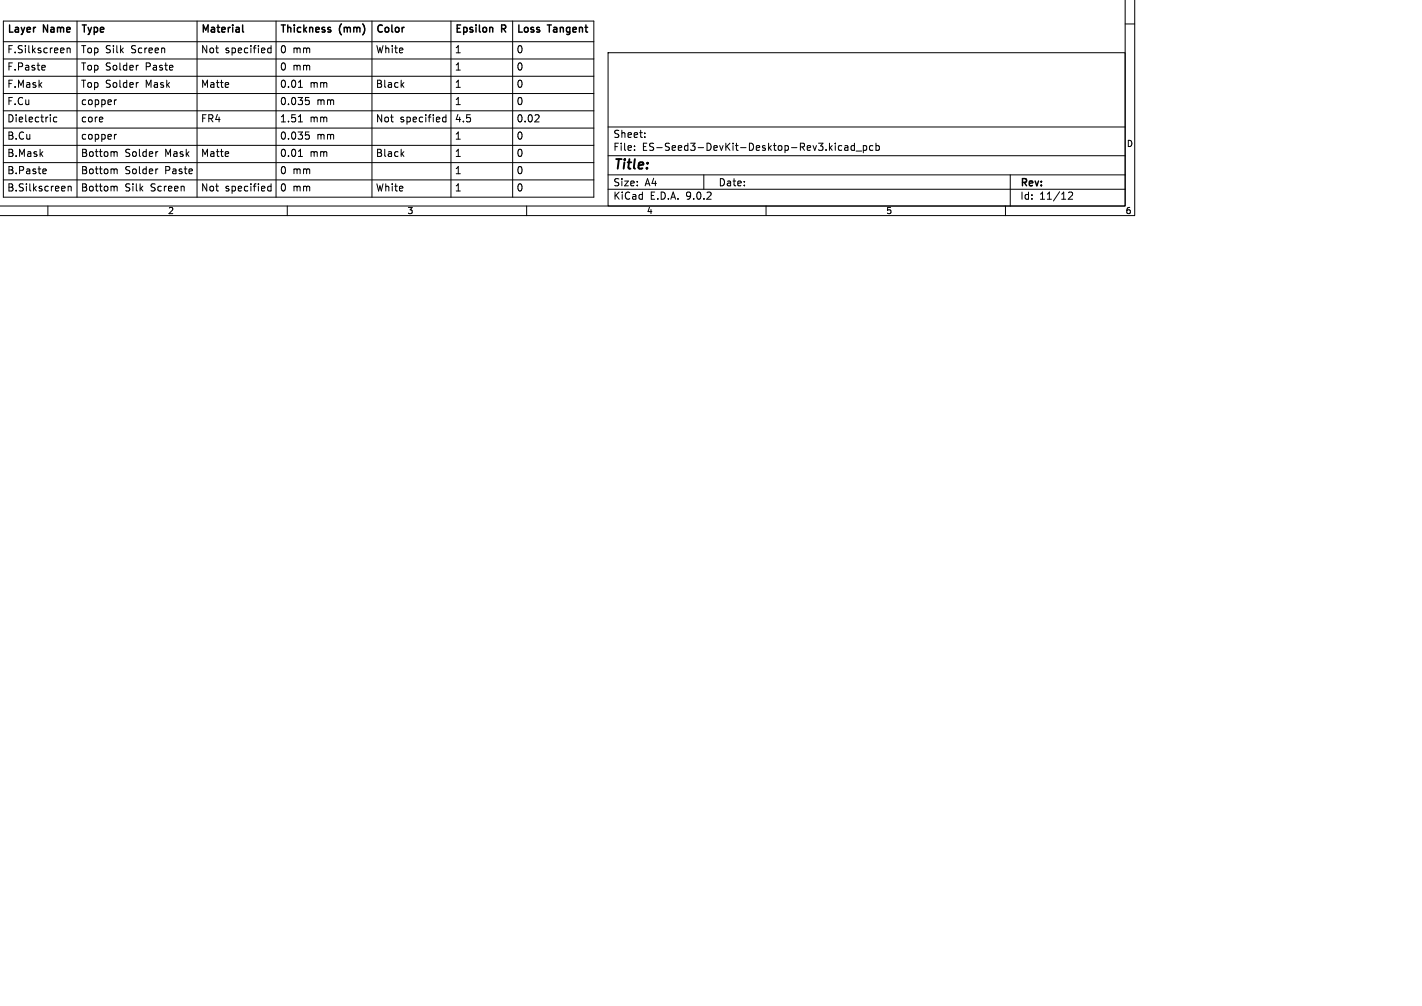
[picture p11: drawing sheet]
<svg xmlns="http://www.w3.org/2000/svg" width="297mm" height="210mm" viewBox="0 0 297 210" stroke-linecap="round" stroke-linejoin="round" font-family="sans-serif">
<defs><g id="words">
<text font-size="2.8" x="128" y="35.9">Title:</text>
<g font-size="2.1">
<text x="1.4" y="7.5">Layer</text>
<text x="1.4" y="11.3">F.Silkscreen</text>
<text x="9.1" y="7.5">Name</text>
<text x="16.8" y="11.3">Top Silk</text>
<text x="16.8" y="7.5">Type</text>
<text x="27.1" y="11.3">Screen</text>
<text x="41.9" y="11.3">Not</text>
<text x="41.9" y="7.5">Material</text>
<text x="46.8" y="11.3">specified</text>
<text x="58.4" y="7.5">Thickness</text>
<text x="58.4" y="11.3">0 mm</text>
<text x="70.9" y="7.5">(mm)</text>
<text x="78.4" y="11.3">White</text>
<text x="78.4" y="7.5">Color</text>
<text x="94.9" y="7.5">Epsilon</text>
<text x="94.9" y="11.3">1</text>
<text x="104.8" y="7.5">R</text>
<text x="107.8" y="7.5">Loss</text>
<text x="107.8" y="11.3">0</text>
<text x="114.6" y="7.5">Tangent</text>
<text x="1.4" y="14.9">F.Paste</text>
<text x="16.8" y="14.9">Top Solder</text>
<text x="30.1" y="14.9">Paste</text>
<text x="58.4" y="14.9">0 mm</text>
<text x="94.9" y="14.9">1</text>
<text x="107.8" y="14.9">0</text>
<text x="1.4" y="18.5">F.Mask</text>
<text x="1.4" y="22.1">F.Cu</text>
<text x="16.8" y="18.5">Top Solder</text>
<text x="16.8" y="22.1">copper</text>
<text x="30.1" y="18.5">Mask</text>
<text x="41.9" y="18.5">Matte</text>
<text x="58.4" y="18.5">0.01</text>
<text x="58.4" y="22.1">0.035</text>
<text x="64.5" y="18.5">mm</text>
<text x="66" y="22.1">mm</text>
<text x="78.4" y="18.5">Black</text>
<text x="94.9" y="22.1">1</text>
<text x="94.9" y="18.5">1</text>
<text x="107.8" y="22.1">0</text>
<text x="107.8" y="18.5">0</text>
<text x="1.4" y="29.3">B.Cu</text>
<text x="1.4" y="25.7">Dielectric</text>
<text x="16.8" y="25.7">core</text>
<text x="16.8" y="29.3">copper</text>
<text x="41.9" y="25.7">FR4</text>
<text x="58.4" y="29.3">0.035</text>
<text x="58.4" y="25.7">1.51</text>
<text x="64.5" y="25.7">mm</text>
<text x="66" y="29.3">mm</text>
<text x="78.4" y="25.7">Not</text>
<text x="83.4" y="25.7">specified</text>
<text x="94.9" y="25.7">4.5</text>
<text x="94.9" y="29.3">1</text>
<text x="107.8" y="29.3">0</text>
<text x="107.8" y="25.7">0.02</text>
<text x="128" y="29">Sheet:</text>
<text x="1.4" y="32.9">B.Mask</text>
<text x="16.8" y="32.9">Bottom</text>
<text x="25.9" y="32.9">Solder</text>
<text x="34.2" y="32.9">Mask</text>
<text x="41.9" y="32.9">Matte</text>
<text x="58.4" y="32.9">0.01</text>
<text x="64.5" y="32.9">mm</text>
<text x="78.4" y="32.9">Black</text>
<text x="94.9" y="32.9">1</text>
<text x="107.8" y="32.9">0</text>
<text x="128" y="31.7">File:</text>
<text x="134.1" y="31.7">ES-Seed3-DevKit-Desktop-Rev3.kicad_pcb</text>
<text x="1.4" y="36.5">B.Paste</text>
<text x="1.4" y="40.1">B.Silkscreen</text>
<text x="16.8" y="36.5">Bottom</text>
<text x="16.8" y="40.1">Bottom</text>
<text x="25.9" y="36.5">Solder</text>
<text x="25.9" y="40.1">Silk</text>
<text x="31.2" y="40.1">Screen</text>
<text x="34.2" y="36.5">Paste</text>
<text x="41.9" y="40.1">Not</text>
<text x="46.8" y="40.1">specified</text>
<text x="58.4" y="40.1">0 mm</text>
<text x="58.4" y="36.5">0 mm</text>
<text x="78.4" y="40.1">White</text>
<text x="94.9" y="40.1">1</text>
<text x="94.9" y="36.5">1</text>
<text x="107.8" y="36.5">0</text>
<text x="107.8" y="40.1">0</text>
<text x="128" y="41.9">KiCad</text>
<text x="128" y="39.1">Size:</text>
<text x="134.7" y="39.1">A4</text>
<text x="135.7" y="41.9">E.D.A.</text>
<text x="143.3" y="41.9">9.0.2</text>
<text x="150" y="39.1">Date:</text>
<text x="213" y="39.3">Rev:</text>
<text x="213" y="41.9">Id:</text>
<text x="217.1" y="41.9">11/12</text>
</g>
<g font-size="1.8">
<text x="235.3" y="30.9">D</text>
<text x="35" y="44.9">2</text>
<text x="85" y="44.9">3</text>
<text x="135" y="44.9">4</text>
<text x="185" y="44.9">5</text>
<text x="235" y="44.9">6</text>
</g>
</g></defs>
<g fill="none" stroke="#000" stroke-width=".21">
<path d="M235 -.1v43.1h-235.1M237 -.1v45.1h-237.1M.7 12.3h123.3M.7 8.7h123.3M.7 19.5h123.3M.7 4.4h123.3v36.8h-123.3zM.7 15.9h123.3M9.2 13.6l.2 .4-.7 .1M9.4 14.6h-.2M14 10.2l.2-.2 .4 .1 .1 .9M14 10v1M16.1 4.4v36.8"/>
<path d="M28.9 17.2l-.4 .2M28.9 13.6l-.4 .2M34.3 10.1l.1 .9M36 13.7l.1 .3-.7 .1M41.2 4.4v36.8M56.6 9.5v1.5M56.6 10.1l-.4-.1-.3 .3 .1 .7h.6M57.7 4.4v36.8M62.3 18.2h.9M77.7 4.4v36.8M83.9 17.7l.5 .5M84.4 17.2l-.6 .6"/>
<path d="M94.2 4.4v36.8M107.1 4.4v36.8M127 11h108v32h-108zM235 5h2M.7 23.1h123.3M.7 37.6h123.3M.7 34h123.3M.7 30.3h123.3M.7 26.7h123.3M9.2 35.3h.4l.1 .3-.8 .2M9.6 36.2l-.4 .1M11.9 24.5l-.5-.1-.2 .3 .1 .7h.6"/>
<path d="M14.2 39l.2-.1h.4l.1 1M14.2 38.9v1M24 38.9l.5 .2v.8M24 35.3l.5 .2v.8M24 31.7l.5 .2v.8M24.3 28.1l-.4 .2M24.3 20.8l-.4 .3M33 35.3l-.4 .1M33 31.7l-.4 .1M38.4 38.9l.1 1M40.1 35.3l.1 .3-.7 .2M56.6 38.4v1.5"/>
<path d="M56.6 38.9h-.4l-.3 .3 .1 .6h.6M62.3 25.4h.9M62.3 32.7h.9M63.8 27.6h.7M63.8 20.3h.7M64 28.1h.3l.3 .3-.1 .6-.5 .1M64 20.9h.3l.3 .3-.1 .5-.5 .1M83.9 32.1l.5 .6M84.4 31.7l-.6 .5M93.1 24.5l-.4-.1-.3 .3 .2 .7h.5M93.1 23.9v1.5M112.5 24l.1 .2-.1 .4-.8 .8h.9"/>
<path d="M127 39.5h108M127 36.5h108M127 32.5h108M127 26.5h108M132.5 31.3v.1M132.5 30.5v.1M134.7 28.6v.1M134.7 27.8v.1M147 36.5v3M175.8 30.5l-.4-.1-.3 .3 .1 .6h.6M176.5 30.5h.5l.1 .9M177.1 30.8h-.5l-.2 .2 .2 .4 .5-.1"/>
<path d="M178.5 30.5l-.5-.1-.3 .3 .2 .6h.6M178.5 29.9v1.5M178.8 31.5h1.2M180.3 30.5l.4-.1 .3 .3-.1 .6h-.6M180.3 30.4v1.5M182.3 30.5l-.4-.1-.3 .3 .1 .6h.6M183 30.5l.4-.1 .3 .3-.2 .6h-.5M183 29.9v1.5M211 36.5v6.5M10 43v2M60 43v2M110 43v2"/>
<path d="M160 43v2M210 43v2M223.2 40.2l.5-.1 .3 .4-.9 1.1h.9"/>
</g>
<g fill="none" stroke="#000" stroke-width=".3">
<path d="M2 5.2v1.5M7.3 5.7h.1M9.9 5.2v1.5l-.8-1.5v1.5M17.2 5.2h.8M17.6 5.2v1.5M42.5 6.7v-1.5l.5 1.1 .5-1.1v1.5M45.5 5.2v1.3M48.6 5.2v.1M49.9 5.8l.1 .9M50 6.6l-.2 .1M50 6.1h-.2M50.7 5.2v1.3l.2 .2"/>
<path d="M58.7 5.2h.9M59.2 5.2v1.5M60.1 5.2v1.5M61.5 5.2v.1M63.5 5.2v1.5M68.5 6l.6 .4-.2 .3-.4-.1M69 5.8l-.3-.1-.2 .2M71.3 5l-.3 .4M75.7 5l.3 .4M79.8 5.3l-.4-.1-.3 .2M81.8 5.2v1.3M84.4 5.7l-.3 .1"/>
<path d="M96.2 5.2h-.7v1.5M99.4 5.2v.1M100.1 5.2v1.3M102.3 5.8h.5l.1 .9M105.6 5.3l-.8-.1v1.5M108.4 5.2v1.5M114.3 5.2h.9M114.7 5.2v1.5M122.4 5.2v1.3"/>
</g>
<use href="#words"/>
</svg>
